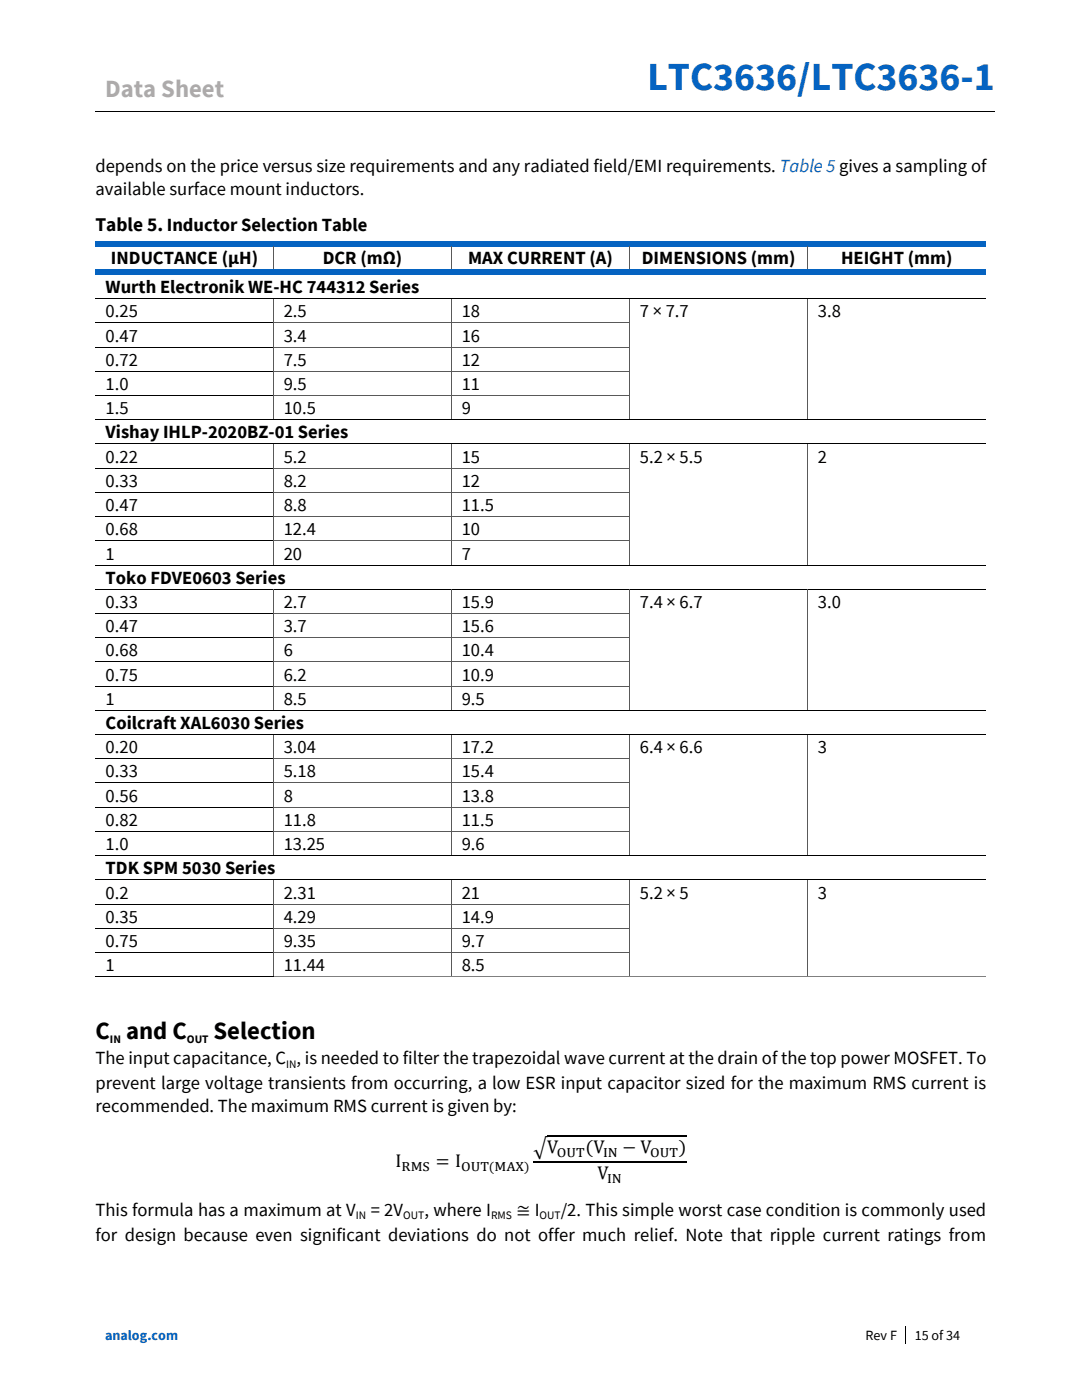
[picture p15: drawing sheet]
<svg xmlns="http://www.w3.org/2000/svg" width="216mm" height="279mm" viewBox="0 0 216 279" stroke-linecap="round" stroke-linejoin="round" font-family="sans-serif">
<defs><g id="words">
<text font-size="7.9" fill="#0563c1" x="129.2" y="18">LTC3636/LTC3636-1</text>
<text font-size="4.9" fill="#aeaaaa" x="21" y="19.3">Data Sheet</text>
<g font-size="4.9">
<text x="19" y="207.4">C and C</text>
<text x="42.6" y="207.4">Selection</text>
</g>
<text font-size="3.9" x="19" y="46">Table 5. Inductor Selection Table</text>
<g font-size="3.7">
<text x="19" y="34.2">depends on the price versus size requirements and any radiated field/EMI requirements. Table 5 gives a sampling of</text>
<text x="19" y="38.9">available surface mount inductors.</text>
<text x="22.1" y="52.8">INDUCTANCE (µH)</text>
<text x="64.4" y="52.8">DCR (mΩ)</text>
<text x="93.4" y="52.8">MAX CURRENT (A)</text>
<text x="128.1" y="52.8">DIMENSIONS (mm)</text>
<text x="167.8" y="52.8">HEIGHT (mm)</text>
<text x="21.1" y="58.5">Wurth Electronik WE-HC 744312 Series</text>
<text x="21.1" y="63.3">0.25</text>
<text x="56.6" y="63.3">2.5</text>
<text x="92.1" y="63.3">18</text>
<text x="127.7" y="63.3">7 × 7.7</text>
<text x="163.2" y="63.3">3.8</text>
<text x="21.1" y="68.2">0.47</text>
<text x="56.6" y="68.2">3.4</text>
<text x="92.1" y="68.2">16</text>
<text x="21.1" y="73">0.72</text>
<text x="21.1" y="77.8">1.0</text>
<text x="56.6" y="73">7.5</text>
<text x="56.6" y="77.8">9.5</text>
<text x="92.1" y="73">12</text>
<text x="92.1" y="77.8">11</text>
<text x="21.1" y="82.7">1.5</text>
<text x="56.6" y="82.7">10.5</text>
<text x="92.1" y="82.7">9</text>
<text x="21.1" y="87.5">Vishay IHLP-2020BZ-01 Series</text>
<text x="21.1" y="92.3">0.22</text>
<text x="56.6" y="92.3">5.2</text>
<text x="92.1" y="92.3">15</text>
<text x="127.7" y="92.3">5.2 × 5.5</text>
<text x="163.2" y="92.3">2</text>
<text x="21.1" y="97.2">0.33</text>
<text x="21.1" y="102">0.47</text>
<text x="56.6" y="97.2">8.2</text>
<text x="56.6" y="102">8.8</text>
<text x="92.1" y="97.2">12</text>
<text x="92.1" y="102">11.5</text>
<text x="21.1" y="106.8">0.68</text>
<text x="56.6" y="106.8">12.4</text>
<text x="92.1" y="106.8">10</text>
<text x="21.1" y="111.7">1</text>
<text x="56.6" y="111.7">20</text>
<text x="92.1" y="111.7">7</text>
<text x="21.1" y="116.5">Toko FDVE0603 Series</text>
<text x="21.1" y="121.3">0.33</text>
<text x="56.6" y="121.3">2.7</text>
<text x="92.1" y="121.3">15.9</text>
<text x="127.7" y="121.3">7.4 × 6.7</text>
<text x="163.2" y="121.3">3.0</text>
<text x="21.1" y="126.2">0.47</text>
<text x="21.1" y="131">0.68</text>
<text x="56.6" y="126.2">3.7</text>
<text x="56.6" y="131">6</text>
<text x="92.1" y="126.2">15.6</text>
<text x="92.1" y="131">10.4</text>
<text x="21.1" y="135.8">0.75</text>
<text x="56.6" y="135.8">6.2</text>
<text x="92.1" y="135.8">10.9</text>
<text x="21.1" y="140.6">1</text>
<text x="56.6" y="140.6">8.5</text>
<text x="92.1" y="140.6">9.5</text>
<text x="21.1" y="145.5">Coilcraft XAL6030 Series</text>
<text x="21.1" y="150.3">0.20</text>
<text x="21.1" y="155.1">0.33</text>
<text x="56.6" y="150.3">3.04</text>
<text x="56.6" y="155.1">5.18</text>
<text x="92.1" y="150.3">17.2</text>
<text x="92.1" y="155.1">15.4</text>
<text x="127.7" y="150.3">6.4 × 6.6</text>
<text x="163.2" y="150.3">3</text>
<text x="21.1" y="160">0.56</text>
<text x="56.6" y="160">8</text>
<text x="92.1" y="160">13.8</text>
<text x="21.1" y="164.8">0.82</text>
<text x="56.6" y="164.8">11.8</text>
<text x="92.1" y="164.8">11.5</text>
<text x="21.1" y="169.6">1.0</text>
<text x="56.6" y="169.6">13.25</text>
<text x="92.1" y="169.6">9.6</text>
<text x="21.1" y="174.5">TDK SPM 5030 Series</text>
<text x="21.1" y="179.3">0.2</text>
<text x="56.6" y="179.3">2.31</text>
<text x="92.1" y="179.3">21</text>
<text x="127.7" y="179.3">5.2 × 5</text>
<text x="163.2" y="179.3">3</text>
<text x="21.1" y="184.1">0.35</text>
<text x="56.6" y="184.1">4.29</text>
<text x="92.1" y="184.1">14.9</text>
<text x="21.1" y="189">0.75</text>
<text x="56.6" y="189">9.35</text>
<text x="92.1" y="189">9.7</text>
<text x="21.1" y="193.8">1</text>
<text x="56.6" y="193.8">11.44</text>
<text x="92.1" y="193.8">8.5</text>
<text x="19" y="212.4">The input capacitance, C , is needed to filter the trapezoidal wave current at the drain of the top power MOSFET. To</text>
<text x="19" y="217.4">prevent large voltage transients from occurring, a low ESR input capacitor sized for the maximum RMS current is</text>
<text x="19" y="222">recommended. The maximum RMS current is given by:</text>
<text x="78.9" y="232.9">I</text>
<text x="87" y="232.9">= I</text>
<text x="106.5" y="230.3">√V</text>
<text x="116.9" y="230.1">(V</text>
<text x="124.2" y="230.1">− V</text>
<text x="135.5" y="230.1">)</text>
<text x="119.2" y="235.4">V</text>
<text x="19" y="242.6">This formula has a maximum at V</text>
<text x="74" y="242.6">= 2V</text>
<text x="84.7" y="242.6">, where I</text>
<text x="103" y="242.6">≅ I</text>
<text x="111.9" y="242.6">/2. This simple worst case condition is commonly used</text>
<text x="19" y="247.6">for design because even significant deviations do not offer much relief. Note that ripple current ratings from</text>
</g>
<text font-size="2.8" fill="#0563c1" x="21" y="267.5">analog.com</text>
<g font-size="2.8">
<text x="172.7" y="267.5">Rev F</text>
<text x="182.5" y="267.5">15 of 34</text>
</g>
<g font-size="2.6">
<text x="80.1" y="233.7">RMS</text>
<text x="92" y="233.7">OUT(MAX)</text>
<text x="111.1" y="230.9">OUT</text>
<text x="120.3" y="230.9">IN</text>
<text x="129.7" y="230.9">OUT</text>
<text x="121.2" y="236.1">IN</text>
</g>
<g font-size="2.3">
<text x="21.9" y="208.1">IN</text>
<text x="37.3" y="208.1">OUT</text>
<text x="57.1" y="213.1">IN</text>
<text x="71" y="243.3">IN</text>
<text x="80.4" y="243.3">OUT</text>
<text x="98" y="243.3">RMS</text>
<text x="107.7" y="243.3">OUT</text>
</g>
</g></defs>
<path d="M19 22.3h83.2M102.4 22.3h96M180.6 264.7v3.5" fill="none" stroke="#000" stroke-width=".2"/>
<path d="M102.2 22.2h.2v.2h-.2z" fill-rule="evenodd" fill="#000"/>
<g fill="#0563c1">
<path d="M19 48.1h35.5v1h-35.5z" fill-rule="evenodd"/>
<path d="M54.5 48.1h1v1h-1z" fill-rule="evenodd"/>
<path d="M55.5 48.1h34.5v1h-34.5z" fill-rule="evenodd"/>
<path d="M90 48.1h1.1v1h-1.1z" fill-rule="evenodd"/>
<path d="M91.1 48.1h34.5v1h-34.5z" fill-rule="evenodd"/>
<path d="M125.6 48.1h1v1h-1z" fill-rule="evenodd"/>
<path d="M126.6 48.1h34.5v1h-34.5z" fill-rule="evenodd"/>
<path d="M161.1 48.1h1v1h-1z" fill-rule="evenodd"/>
<path d="M162.1 48.1h34.6v1h-34.6z" fill-rule="evenodd"/>
</g>
<path d="M54.6 49.1v4.7M90.1 49.1v4.7M125.6 49.1v4.7M161.2 49.1v4.7" fill="none" stroke="#595959" stroke-width=".2"/>
<g fill="#0563c1">
<path d="M19 53.8h35.5v1h-35.5z" fill-rule="evenodd"/>
<path d="M54.5 53.8h1v1h-1z" fill-rule="evenodd"/>
<path d="M55.5 53.8h34.5v1h-34.5z" fill-rule="evenodd"/>
<path d="M90 53.8h1.1v1h-1.1z" fill-rule="evenodd"/>
<path d="M91.1 53.8h34.5v1h-34.5z" fill-rule="evenodd"/>
<path d="M125.6 53.8h1v1h-1z" fill-rule="evenodd"/>
<path d="M126.6 53.8h34.5v1h-34.5z" fill-rule="evenodd"/>
<path d="M161.1 53.8h1v1h-1z" fill-rule="evenodd"/>
<path d="M162.1 53.8h34.6v1h-34.6z" fill-rule="evenodd"/>
</g>
<path d="M19 59.6h35.5M54.7 59.6h35.3M90.2 59.6h35.4M125.7 59.6h35.4M161.2 59.6h35.5M19 64.4h35.5" fill="none" stroke="#000" stroke-width=".2"/>
<g fill="#000">
<path d="M54.5 59.5h.2v.2h-.2z" fill-rule="evenodd"/>
<path d="M90 59.5h.2v.2h-.2z" fill-rule="evenodd"/>
<path d="M125.6 59.5h.1v.2h-.1z" fill-rule="evenodd"/>
<path d="M161.1 59.5h.1v.2h-.1z" fill-rule="evenodd"/>
</g>
<path d="M54.6 59.7v4.7M90.1 59.7v4.7M125.6 59.7v4.7M161.2 59.7v4.7" fill="none" stroke="#595959" stroke-width=".2"/>
<path d="M54.5 64.4h.2v.1h-.2z" fill-rule="evenodd" fill="#595959"/>
<path d="M54.7 64.4h35.3" fill="none" stroke="#595959" stroke-width=".2"/>
<path d="M90 64.4h.2v.1h-.2z" fill-rule="evenodd" fill="#595959"/>
<path d="M90.2 64.4h35.4" fill="none" stroke="#595959" stroke-width=".2"/>
<g fill="#595959">
<path d="M125.6 64.4h.1v.1h-.1z" fill-rule="evenodd"/>
<path d="M161.1 64.4h.1v.1h-.1z" fill-rule="evenodd"/>
</g>
<path d="M54.6 64.5v4.7M90.1 64.5v4.7M125.6 64.5v4.7M161.2 64.5v4.7" fill="none" stroke="#595959" stroke-width=".2"/>
<path d="M19 69.3h35.5" fill="none" stroke="#000" stroke-width=".2"/>
<path d="M54.5 69.2h.2v.1h-.2z" fill-rule="evenodd" fill="#595959"/>
<path d="M54.7 69.3h35.3" fill="none" stroke="#595959" stroke-width=".2"/>
<path d="M90 69.2h.2v.1h-.2z" fill-rule="evenodd" fill="#595959"/>
<path d="M90.2 69.3h35.4" fill="none" stroke="#595959" stroke-width=".2"/>
<g fill="#595959">
<path d="M125.6 69.2h.1v.1h-.1z" fill-rule="evenodd"/>
<path d="M161.1 69.2h.1v.1h-.1z" fill-rule="evenodd"/>
</g>
<path d="M54.6 69.3v4.7M90.1 69.3v4.7M125.6 69.3v4.7M161.2 69.3v4.7" fill="none" stroke="#595959" stroke-width=".2"/>
<path d="M19 74.1h35.5" fill="none" stroke="#000" stroke-width=".2"/>
<path d="M54.5 74h.2v.2h-.2z" fill-rule="evenodd" fill="#595959"/>
<path d="M54.7 74.1h35.3" fill="none" stroke="#595959" stroke-width=".2"/>
<path d="M90 74h.2v.2h-.2z" fill-rule="evenodd" fill="#595959"/>
<path d="M90.2 74.1h35.4" fill="none" stroke="#595959" stroke-width=".2"/>
<g fill="#595959">
<path d="M125.6 74h.1v.2h-.1z" fill-rule="evenodd"/>
<path d="M161.1 74h.1v.2h-.1z" fill-rule="evenodd"/>
</g>
<path d="M54.6 74.2v4.6M90.1 74.2v4.6M125.6 74.2v4.6M161.2 74.2v4.6" fill="none" stroke="#595959" stroke-width=".2"/>
<path d="M19 78.9h35.5" fill="none" stroke="#000" stroke-width=".2"/>
<path d="M54.5 78.8h.2v.2h-.2z" fill-rule="evenodd" fill="#595959"/>
<path d="M54.7 78.9h35.3" fill="none" stroke="#595959" stroke-width=".2"/>
<path d="M90 78.8h.2v.2h-.2z" fill-rule="evenodd" fill="#595959"/>
<path d="M90.2 78.9h35.4" fill="none" stroke="#595959" stroke-width=".2"/>
<g fill="#595959">
<path d="M125.6 78.8h.1v.2h-.1z" fill-rule="evenodd"/>
<path d="M161.1 78.8h.1v.2h-.1z" fill-rule="evenodd"/>
</g>
<path d="M54.6 79v4.7M90.1 79v4.7M125.6 79v4.7M161.2 79v4.7M54.6 88.7v4.6M90.1 88.7v4.6M125.6 88.7v4.6M161.2 88.7v4.6" fill="none" stroke="#595959" stroke-width=".2"/>
<path d="M19 83.8h35.5M19 88.6h35.5M19 93.4h35.5M54.7 83.8h35.3M54.7 88.6h35.3M90.2 83.8h35.4M90.2 88.6h35.4M125.7 83.8h35.4M125.7 88.6h35.4M161.2 83.8h35.5M161.2 88.6h35.5" fill="none" stroke="#000" stroke-width=".2"/>
<g fill="#000">
<path d="M54.5 83.7h.2v.1h-.2z" fill-rule="evenodd"/>
<path d="M54.5 88.5h.2v.2h-.2z" fill-rule="evenodd"/>
<path d="M90 83.7h.2v.1h-.2z" fill-rule="evenodd"/>
<path d="M90 88.5h.2v.2h-.2z" fill-rule="evenodd"/>
<path d="M125.6 83.7h.1v.1h-.1z" fill-rule="evenodd"/>
<path d="M125.6 88.5h.1v.2h-.1z" fill-rule="evenodd"/>
<path d="M161.1 83.7h.1v.1h-.1z" fill-rule="evenodd"/>
<path d="M161.1 88.5h.1v.2h-.1z" fill-rule="evenodd"/>
</g>
<path d="M54.5 93.3h.2v.2h-.2z" fill-rule="evenodd" fill="#595959"/>
<path d="M54.7 93.4h35.3" fill="none" stroke="#595959" stroke-width=".2"/>
<path d="M90 93.3h.2v.2h-.2z" fill-rule="evenodd" fill="#595959"/>
<path d="M90.2 93.4h35.4" fill="none" stroke="#595959" stroke-width=".2"/>
<g fill="#595959">
<path d="M125.6 93.3h.1v.2h-.1z" fill-rule="evenodd"/>
<path d="M161.1 93.3h.1v.2h-.1z" fill-rule="evenodd"/>
</g>
<path d="M54.6 93.5v4.7M90.1 93.5v4.7M125.6 93.5v4.7M161.2 93.5v4.7" fill="none" stroke="#595959" stroke-width=".2"/>
<path d="M19 98.3h35.5" fill="none" stroke="#000" stroke-width=".2"/>
<path d="M54.5 98.2h.2v.1h-.2z" fill-rule="evenodd" fill="#595959"/>
<path d="M54.7 98.3h35.3" fill="none" stroke="#595959" stroke-width=".2"/>
<path d="M90 98.2h.2v.1h-.2z" fill-rule="evenodd" fill="#595959"/>
<path d="M90.2 98.3h35.4" fill="none" stroke="#595959" stroke-width=".2"/>
<g fill="#595959">
<path d="M125.6 98.2h.1v.1h-.1z" fill-rule="evenodd"/>
<path d="M161.1 98.2h.1v.1h-.1z" fill-rule="evenodd"/>
</g>
<path d="M54.6 98.3v4.7M90.1 98.3v4.7M125.6 98.3v4.7M161.2 98.3v4.7" fill="none" stroke="#595959" stroke-width=".2"/>
<path d="M19 103.1h35.5" fill="none" stroke="#000" stroke-width=".2"/>
<path d="M54.5 103h.2v.2h-.2z" fill-rule="evenodd" fill="#595959"/>
<path d="M54.7 103.1h35.3" fill="none" stroke="#595959" stroke-width=".2"/>
<path d="M90 103h.2v.2h-.2z" fill-rule="evenodd" fill="#595959"/>
<path d="M90.2 103.1h35.4" fill="none" stroke="#595959" stroke-width=".2"/>
<g fill="#595959">
<path d="M125.6 103h.1v.2h-.1z" fill-rule="evenodd"/>
<path d="M161.1 103h.1v.2h-.1z" fill-rule="evenodd"/>
</g>
<path d="M54.6 103.2v4.6M90.1 103.2v4.6M125.6 103.2v4.6M161.2 103.2v4.6" fill="none" stroke="#595959" stroke-width=".2"/>
<path d="M19 107.9h35.5" fill="none" stroke="#000" stroke-width=".2"/>
<path d="M54.5 107.8h.2v.2h-.2z" fill-rule="evenodd" fill="#595959"/>
<path d="M54.7 107.9h35.3" fill="none" stroke="#595959" stroke-width=".2"/>
<path d="M90 107.8h.2v.2h-.2z" fill-rule="evenodd" fill="#595959"/>
<path d="M90.2 107.9h35.4" fill="none" stroke="#595959" stroke-width=".2"/>
<g fill="#595959">
<path d="M125.6 107.8h.1v.2h-.1z" fill-rule="evenodd"/>
<path d="M161.1 107.8h.1v.2h-.1z" fill-rule="evenodd"/>
</g>
<path d="M54.6 108v4.7M54.6 117.7v4.6M90.1 108v4.7M90.1 117.7v4.6M125.6 108v4.7M125.6 117.7v4.6M161.2 108v4.7M161.2 117.7v4.6" fill="none" stroke="#595959" stroke-width=".2"/>
<path d="M19 112.8h35.5M19 117.6h35.5M54.7 112.8h35.3M54.7 117.6h35.3M90.2 112.8h35.4M90.2 117.6h35.4M125.7 112.8h35.4M125.7 117.6h35.4M161.2 112.8h35.5M161.2 117.6h35.5M19 122.4h35.5" fill="none" stroke="#000" stroke-width=".2"/>
<g fill="#000">
<path d="M54.5 112.7h.2v.1h-.2z" fill-rule="evenodd"/>
<path d="M54.5 117.5h.2v.2h-.2z" fill-rule="evenodd"/>
<path d="M90 112.7h.2v.1h-.2z" fill-rule="evenodd"/>
<path d="M90 117.5h.2v.2h-.2z" fill-rule="evenodd"/>
<path d="M125.6 112.7h.1v.1h-.1z" fill-rule="evenodd"/>
<path d="M125.6 117.5h.1v.2h-.1z" fill-rule="evenodd"/>
<path d="M161.1 112.7h.1v.1h-.1z" fill-rule="evenodd"/>
<path d="M161.1 117.5h.1v.2h-.1z" fill-rule="evenodd"/>
</g>
<path d="M54.5 122.3h.2v.2h-.2z" fill-rule="evenodd" fill="#595959"/>
<path d="M54.7 122.4h35.3" fill="none" stroke="#595959" stroke-width=".2"/>
<path d="M90 122.3h.2v.2h-.2z" fill-rule="evenodd" fill="#595959"/>
<path d="M90.2 122.4h35.4" fill="none" stroke="#595959" stroke-width=".2"/>
<g fill="#595959">
<path d="M125.6 122.3h.1v.2h-.1z" fill-rule="evenodd"/>
<path d="M161.1 122.3h.1v.2h-.1z" fill-rule="evenodd"/>
</g>
<path d="M54.6 122.5v4.7M90.1 122.5v4.7M125.6 122.5v4.7M161.2 122.5v4.7" fill="none" stroke="#595959" stroke-width=".2"/>
<path d="M19 127.3h35.5" fill="none" stroke="#000" stroke-width=".2"/>
<path d="M54.5 127.2h.2v.1h-.2z" fill-rule="evenodd" fill="#595959"/>
<path d="M54.7 127.3h35.3" fill="none" stroke="#595959" stroke-width=".2"/>
<path d="M90 127.2h.2v.1h-.2z" fill-rule="evenodd" fill="#595959"/>
<path d="M90.2 127.3h35.4" fill="none" stroke="#595959" stroke-width=".2"/>
<g fill="#595959">
<path d="M125.6 127.2h.1v.1h-.1z" fill-rule="evenodd"/>
<path d="M161.1 127.2h.1v.1h-.1z" fill-rule="evenodd"/>
</g>
<path d="M54.6 127.3v4.7M90.1 127.3v4.7M125.6 127.3v4.7M161.2 127.3v4.7" fill="none" stroke="#595959" stroke-width=".2"/>
<path d="M19 132.1h35.5" fill="none" stroke="#000" stroke-width=".2"/>
<path d="M54.5 132h.2v.2h-.2z" fill-rule="evenodd" fill="#595959"/>
<path d="M54.7 132.1h35.3" fill="none" stroke="#595959" stroke-width=".2"/>
<path d="M90 132h.2v.2h-.2z" fill-rule="evenodd" fill="#595959"/>
<path d="M90.2 132.1h35.4" fill="none" stroke="#595959" stroke-width=".2"/>
<g fill="#595959">
<path d="M125.6 132h.1v.2h-.1z" fill-rule="evenodd"/>
<path d="M161.1 132h.1v.2h-.1z" fill-rule="evenodd"/>
</g>
<path d="M54.6 132.2v4.6M90.1 132.2v4.6M125.6 132.2v4.6M161.2 132.2v4.6" fill="none" stroke="#595959" stroke-width=".2"/>
<path d="M19 136.9h35.5" fill="none" stroke="#000" stroke-width=".2"/>
<path d="M54.5 136.8h.2v.2h-.2z" fill-rule="evenodd" fill="#595959"/>
<path d="M54.7 136.9h35.3" fill="none" stroke="#595959" stroke-width=".2"/>
<path d="M90 136.8h.2v.2h-.2z" fill-rule="evenodd" fill="#595959"/>
<path d="M90.2 136.9h35.4" fill="none" stroke="#595959" stroke-width=".2"/>
<g fill="#595959">
<path d="M125.6 136.8h.1v.2h-.1z" fill-rule="evenodd"/>
<path d="M161.1 136.8h.1v.2h-.1z" fill-rule="evenodd"/>
</g>
<path d="M54.6 137v4.7M90.1 137v4.7M125.6 137v4.7M161.2 137v4.7M54.6 146.7v4.6M90.1 146.7v4.6M125.6 146.7v4.6M161.2 146.7v4.6" fill="none" stroke="#595959" stroke-width=".2"/>
<path d="M19 141.7h35.5M19 146.6h35.5M19 151.4h35.5M54.7 141.7h35.3M54.7 146.6h35.3M90.2 141.7h35.4M90.2 146.6h35.4M125.7 141.7h35.4M125.7 146.6h35.4M161.2 141.7h35.5M161.2 146.6h35.5" fill="none" stroke="#000" stroke-width=".2"/>
<g fill="#000">
<path d="M54.5 141.7h.2v.1h-.2z" fill-rule="evenodd"/>
<path d="M54.5 146.5h.2v.2h-.2z" fill-rule="evenodd"/>
<path d="M90 141.7h.2v.1h-.2z" fill-rule="evenodd"/>
<path d="M90 146.5h.2v.2h-.2z" fill-rule="evenodd"/>
<path d="M125.6 141.7h.1v.1h-.1z" fill-rule="evenodd"/>
<path d="M125.6 146.5h.1v.2h-.1z" fill-rule="evenodd"/>
<path d="M161.1 141.7h.1v.1h-.1z" fill-rule="evenodd"/>
<path d="M161.1 146.5h.1v.2h-.1z" fill-rule="evenodd"/>
</g>
<path d="M54.5 151.3h.2v.2h-.2z" fill-rule="evenodd" fill="#595959"/>
<path d="M54.7 151.4h35.3" fill="none" stroke="#595959" stroke-width=".2"/>
<path d="M90 151.3h.2v.2h-.2z" fill-rule="evenodd" fill="#595959"/>
<path d="M90.2 151.4h35.4" fill="none" stroke="#595959" stroke-width=".2"/>
<g fill="#595959">
<path d="M125.6 151.3h.1v.2h-.1z" fill-rule="evenodd"/>
<path d="M161.1 151.3h.1v.2h-.1z" fill-rule="evenodd"/>
</g>
<path d="M54.6 151.5v4.7M90.1 151.5v4.7M125.6 151.5v4.7M161.2 151.5v4.7" fill="none" stroke="#595959" stroke-width=".2"/>
<path d="M19 156.2h35.5" fill="none" stroke="#000" stroke-width=".2"/>
<path d="M54.5 156.2h.2v.1h-.2z" fill-rule="evenodd" fill="#595959"/>
<path d="M54.7 156.2h35.3" fill="none" stroke="#595959" stroke-width=".2"/>
<path d="M90 156.2h.2v.1h-.2z" fill-rule="evenodd" fill="#595959"/>
<path d="M90.2 156.2h35.4" fill="none" stroke="#595959" stroke-width=".2"/>
<g fill="#595959">
<path d="M125.6 156.2h.1v.1h-.1z" fill-rule="evenodd"/>
<path d="M161.1 156.2h.1v.1h-.1z" fill-rule="evenodd"/>
</g>
<path d="M54.6 156.3v4.7M90.1 156.3v4.7M125.6 156.3v4.7M161.2 156.3v4.7" fill="none" stroke="#595959" stroke-width=".2"/>
<path d="M19 161.1h35.5" fill="none" stroke="#000" stroke-width=".2"/>
<path d="M54.5 161h.2v.2h-.2z" fill-rule="evenodd" fill="#595959"/>
<path d="M54.7 161.1h35.3" fill="none" stroke="#595959" stroke-width=".2"/>
<path d="M90 161h.2v.2h-.2z" fill-rule="evenodd" fill="#595959"/>
<path d="M90.2 161.1h35.4" fill="none" stroke="#595959" stroke-width=".2"/>
<g fill="#595959">
<path d="M125.6 161h.1v.2h-.1z" fill-rule="evenodd"/>
<path d="M161.1 161h.1v.2h-.1z" fill-rule="evenodd"/>
</g>
<path d="M54.6 161.2v4.6M90.1 161.2v4.6M125.6 161.2v4.6M161.2 161.2v4.6" fill="none" stroke="#595959" stroke-width=".2"/>
<path d="M19 165.9h35.5" fill="none" stroke="#000" stroke-width=".2"/>
<path d="M54.5 165.8h.2v.2h-.2z" fill-rule="evenodd" fill="#595959"/>
<path d="M54.7 165.9h35.3" fill="none" stroke="#595959" stroke-width=".2"/>
<path d="M90 165.8h.2v.2h-.2z" fill-rule="evenodd" fill="#595959"/>
<path d="M90.2 165.9h35.4" fill="none" stroke="#595959" stroke-width=".2"/>
<g fill="#595959">
<path d="M125.6 165.8h.1v.2h-.1z" fill-rule="evenodd"/>
<path d="M161.1 165.8h.1v.2h-.1z" fill-rule="evenodd"/>
</g>
<path d="M54.6 166v4.7M54.6 175.7v4.6M90.1 166v4.7M90.1 175.7v4.6M125.6 166v4.7M125.6 175.7v4.6M161.2 166v4.7M161.2 175.7v4.6" fill="none" stroke="#595959" stroke-width=".2"/>
<path d="M19 170.7h35.5M19 175.6h35.5M54.7 170.7h35.3M54.7 175.6h35.3M90.2 170.7h35.4M90.2 175.6h35.4M125.7 170.7h35.4M125.7 175.6h35.4M161.2 170.7h35.5M161.2 175.6h35.5M19 180.4h35.5" fill="none" stroke="#000" stroke-width=".2"/>
<g fill="#000">
<path d="M54.5 170.7h.2v.1h-.2z" fill-rule="evenodd"/>
<path d="M54.5 175.5h.2v.2h-.2z" fill-rule="evenodd"/>
<path d="M90 170.7h.2v.1h-.2z" fill-rule="evenodd"/>
<path d="M90 175.5h.2v.2h-.2z" fill-rule="evenodd"/>
<path d="M125.6 170.7h.1v.1h-.1z" fill-rule="evenodd"/>
<path d="M125.6 175.5h.1v.2h-.1z" fill-rule="evenodd"/>
<path d="M161.1 170.7h.1v.1h-.1z" fill-rule="evenodd"/>
<path d="M161.1 175.5h.1v.2h-.1z" fill-rule="evenodd"/>
</g>
<path d="M54.5 180.3h.2v.2h-.2z" fill-rule="evenodd" fill="#595959"/>
<path d="M54.7 180.4h35.3" fill="none" stroke="#595959" stroke-width=".2"/>
<path d="M90 180.3h.2v.2h-.2z" fill-rule="evenodd" fill="#595959"/>
<path d="M90.2 180.4h35.4" fill="none" stroke="#595959" stroke-width=".2"/>
<g fill="#595959">
<path d="M125.6 180.3h.1v.2h-.1z" fill-rule="evenodd"/>
<path d="M161.1 180.3h.1v.2h-.1z" fill-rule="evenodd"/>
</g>
<path d="M54.6 180.5v4.7M90.1 180.5v4.7M125.6 180.5v4.7M161.2 180.5v4.7" fill="none" stroke="#595959" stroke-width=".2"/>
<path d="M19 185.2h35.5" fill="none" stroke="#000" stroke-width=".2"/>
<path d="M54.5 185.2h.2v.1h-.2z" fill-rule="evenodd" fill="#595959"/>
<path d="M54.7 185.2h35.3" fill="none" stroke="#595959" stroke-width=".2"/>
<path d="M90 185.2h.2v.1h-.2z" fill-rule="evenodd" fill="#595959"/>
<path d="M90.2 185.2h35.4" fill="none" stroke="#595959" stroke-width=".2"/>
<g fill="#595959">
<path d="M125.6 185.2h.1v.1h-.1z" fill-rule="evenodd"/>
<path d="M161.1 185.2h.1v.1h-.1z" fill-rule="evenodd"/>
</g>
<path d="M54.6 185.3v4.7M90.1 185.3v4.7M125.6 185.3v4.7M161.2 185.3v4.7" fill="none" stroke="#595959" stroke-width=".2"/>
<path d="M19 190.1h35.5" fill="none" stroke="#000" stroke-width=".2"/>
<path d="M54.5 190h.2v.2h-.2z" fill-rule="evenodd" fill="#595959"/>
<path d="M54.7 190.1h35.3" fill="none" stroke="#595959" stroke-width=".2"/>
<path d="M90 190h.2v.2h-.2z" fill-rule="evenodd" fill="#595959"/>
<path d="M90.2 190.1h35.4" fill="none" stroke="#595959" stroke-width=".2"/>
<g fill="#595959">
<path d="M125.6 190h.1v.2h-.1z" fill-rule="evenodd"/>
<path d="M161.1 190h.1v.2h-.1z" fill-rule="evenodd"/>
</g>
<path d="M19 194.9h35.5" fill="none" stroke="#000" stroke-width=".2"/>
<path d="M54.6 190.2v4.6" fill="none" stroke="#595959" stroke-width=".2"/>
<path d="M54.5 194.8h.2v.2h-.2z" fill-rule="evenodd" fill="#595959"/>
<path d="M54.5 194.8h.2v.2h-.2z" fill-rule="evenodd" fill="#000"/>
<path d="M54.7 194.9h35.3" fill="none" stroke="#7f7f7f" stroke-width=".2"/>
<path d="M90.1 190.2v4.6" fill="none" stroke="#595959" stroke-width=".2"/>
<path d="M90 194.8h.2v.2h-.2z" fill-rule="evenodd" fill="#7f7f7f"/>
<path d="M90.2 194.9h35.4" fill="none" stroke="#7f7f7f" stroke-width=".2"/>
<path d="M125.6 190.2v4.6" fill="none" stroke="#595959" stroke-width=".2"/>
<path d="M125.6 194.8h.1v.2h-.1z" fill-rule="evenodd" fill="#7f7f7f"/>
<path d="M125.7 194.9h35.4" fill="none" stroke="#7f7f7f" stroke-width=".2"/>
<path d="M161.2 190.2v4.6" fill="none" stroke="#595959" stroke-width=".2"/>
<path d="M161.1 194.8h.1v.2h-.1z" fill-rule="evenodd" fill="#7f7f7f"/>
<path d="M161.2 194.9h35.5" fill="none" stroke="#7f7f7f" stroke-width=".2"/>
<path d="M106.5 231.8h30.5M109.2 226.8h27.8" fill="none" stroke="#000" stroke-width=".23"/>
<use href="#words"/>
</svg>
